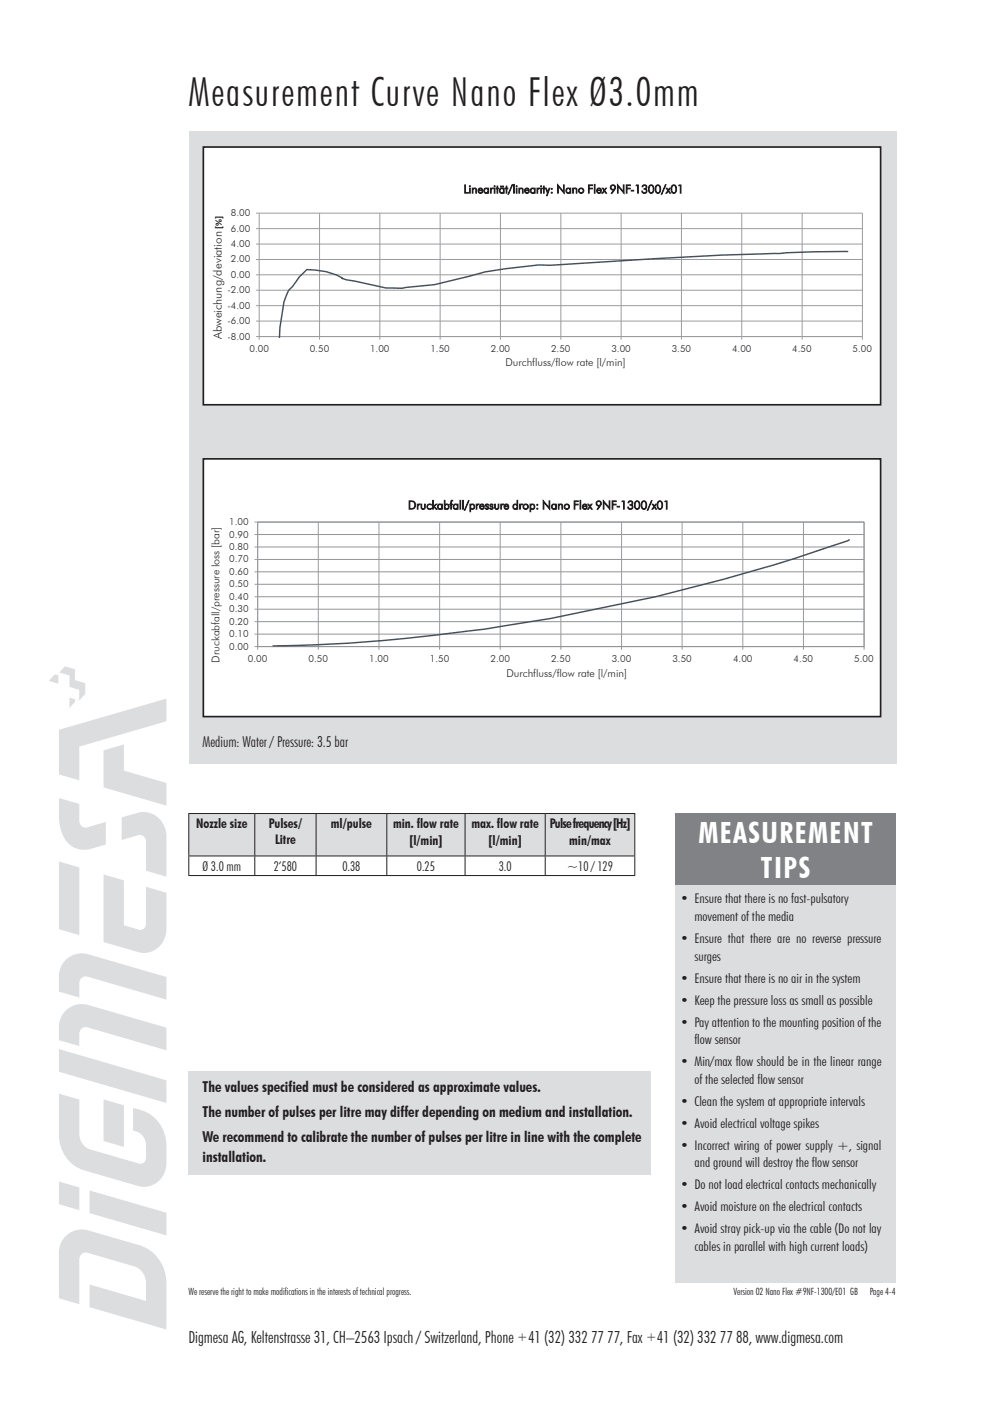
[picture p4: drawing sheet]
<svg xmlns="http://www.w3.org/2000/svg" width="210mm" height="297mm" viewBox="0 0 210 297" stroke-linecap="round" stroke-linejoin="round" font-family="sans-serif">
<defs><g id="words">
<text font-size="8.5" fill="#231f20" x="40" y="22.4">Measurement Curve Nano Flex Ø3.0mm</text>
<g font-size="6.2" fill="#fff">
<text x="148.1" y="178.6">MEASUREMENT</text>
<text x="161.4" y="186.1">TIPS</text>
</g>
<g font-size="3.5" fill="#231f20">
<text x="40" y="284.7">Digmesa AG, Keltenstrasse 31, CH–2563 Ipsach / Switzerland, Phone</text>
<text x="112" y="284.7">41 (32) 332 77 77, Fax</text>
<text x="139.3" y="284.7">41 (32) 332 77 88, www.digmesa.com</text>
</g>
<g font-size="3.2" fill="#231f20">
<text x="43" y="158.4">Medium: Wasser / Druck: 3.5 bar</text>
<text x="43" y="158.4">Medium: Water / Pressure: 3.5 bar</text>
<text x="43" y="231.6">The values specified must be considered as approximate values.</text>
<text x="43" y="236.8">The number of pulses per litre may differ depending on medium and installation.</text>
<text x="43" y="242.1">We recommend to calibrate the number of pulses per litre in line with the complete</text>
<text x="43" y="246.3">installation.</text>
</g>
<g font-size="2.8" fill="#231f20">
<text x="41.6" y="175.6">Nozzle size</text>
<text x="57" y="175.6">Pulses/</text>
<text x="58.3" y="179">Litre</text>
<text x="70.2" y="175.6">ml/pulse</text>
<text x="83.4" y="175.6">min. flow rate</text>
<text x="86.9" y="179.2">[l/min]</text>
<text x="100" y="175.6">max. flow rate</text>
<text x="103.7" y="179.2">[l/min]</text>
<text x="116.6" y="175.6">Pulse frequency [Hz]</text>
<text x="120.7" y="179.2">min/max</text>
<text x="43" y="184.6">Ø 3.0 mm</text>
<text x="58.1" y="184.6">2‘580</text>
<text x="72.6" y="184.6">0.38</text>
<text x="88.4" y="184.6">0.25</text>
<text x="105.8" y="184.6">3.0</text>
<text x="120.3" y="184.6">~10 / 129</text>
<text x="144.3" y="191.5">• Ensure that there is no fast-pulsatory</text>
<text x="147.3" y="195.3">movement of the media</text>
<text x="144.3" y="199.9">• Ensure that there are no reverse pressure</text>
<text x="147.3" y="203.7">surges</text>
<text x="144.3" y="208.3">• Ensure that there is no air in the system</text>
<text x="144.3" y="213">• Keep the pressure loss as small as possible</text>
<text x="144.3" y="217.6">• Pay attention to the mounting position of the</text>
<text x="147.3" y="221.4">flow sensor</text>
<text x="144.3" y="226">• Min/max flow should be in the linear range</text>
<text x="147.3" y="229.8">of the selected flow sensor</text>
<text x="144.3" y="234.5">• Clean the system at appropriate intervals</text>
<text x="144.3" y="239.1">• Avoid electrical voltage spikes</text>
<text x="144.3" y="243.7">• Incorrect wiring of power supply +, signal</text>
<text x="147.3" y="247.5">and ground will destroy the flow sensor</text>
<text x="144.3" y="252.2">• Do not load electrical contacts mechanically</text>
<text x="144.3" y="256.8">• Avoid moisture on the electrical contacts</text>
<text x="144.3" y="261.4">• Avoid stray pick-up via the cable (Do not lay</text>
<text x="147.3" y="265.2">cables in parallel with high current loads)</text>
<text x="109.6" y="284.3">+</text>
<text x="137" y="284.3">+</text>
</g>
<g font-size="2.5" fill="#231f20">
<text x="98.4" y="41">Linearität/linearity: Nano Flex 9NF-1300/x01</text>
<text x="47" y="71.9" transform="rotate(-90 47 71.9)">Abweichung/deviation</text>
<text x="86.6" y="108">Druckabfall/pressure drop: Nano Flex 9NF-1300/x01</text>
</g>
<g font-size="2.3" fill="#231f20">
<text x="107.2" y="77.6">Durchfluss/flow rate [l/min]</text>
<text x="46.6" y="140.5" transform="rotate(-90 46.6 140.5)">Druckabfall/pressure loss [bar]</text>
<text x="107.4" y="143.6">Durchfluss/flow rate [l/min]</text>
</g>
<g font-size="2.1" fill="#231f20">
<text x="48.6" y="114">0.90</text>
<text x="48.6" y="111.3">1.00</text>
<text x="48.6" y="119.3">0.70</text>
<text x="48.6" y="116.6">0.80</text>
<text x="48.6" y="124.5">0.50</text>
<text x="48.6" y="121.9">0.60</text>
<text x="48.6" y="129.8">0.30</text>
<text x="48.6" y="127.2">0.40</text>
<text x="48.6" y="137.7">0.00</text>
<text x="48.6" y="135.1">0.10</text>
<text x="48.6" y="132.4">0.20</text>
<text x="52.6" y="140.4">0.00</text>
<text x="65.4" y="140.4">0.50</text>
<text x="78.3" y="140.4">1.00</text>
<text x="91.2" y="140.4">1.50</text>
<text x="104" y="140.4">2.00</text>
<text x="116.9" y="140.4">2.50</text>
<text x="129.7" y="140.4">3.00</text>
<text x="142.6" y="140.4">3.50</text>
<text x="155.5" y="140.4">4.00</text>
<text x="168.3" y="140.4">4.50</text>
<text x="181.2" y="140.4">5.00</text>
<text x="40" y="274.6">We reserve the right to make modifications in the interests of technical progress.</text>
<text x="155.6" y="274.6">Version 02 Nano Flex #9NF-1300/E01 GB</text>
<text x="184.5" y="274.6">Page 4-4</text>
</g>
<g font-size="2" fill="#231f20">
<text x="49" y="45.8">8.00</text>
<text x="47" y="48.7" transform="rotate(-90 47 48.7)">[%]</text>
<text x="49" y="52.4">4.00</text>
<text x="49" y="49.1">6.00</text>
<text x="49" y="58.9">0.00</text>
<text x="49" y="55.6">2.00</text>
<text x="48.2" y="65.5">-4.00</text>
<text x="48.2" y="62.2">-2.00</text>
<text x="48.2" y="72">-8.00</text>
<text x="48.2" y="68.7">-6.00</text>
<text x="52.9" y="74.6">0.00</text>
<text x="65.7" y="74.6">0.50</text>
<text x="78.5" y="74.6">1.00</text>
<text x="91.3" y="74.6">1.50</text>
<text x="104.1" y="74.6">2.00</text>
<text x="116.9" y="74.6">2.50</text>
<text x="129.7" y="74.6">3.00</text>
<text x="142.5" y="74.6">3.50</text>
<text x="155.3" y="74.6">4.00</text>
<text x="168.1" y="74.6">4.50</text>
<text x="180.8" y="74.6">5.00</text>
</g>
</g></defs>
<g fill="#dcdddf">
<path d="M13.6 262.4a4.8 4.8 0 0 1 5-1.6l10.7 3.1a8.2 8.2 0 0 1 6 8.2v9.8l-16.3-4.7v-4.9l12 3.5v-3.8a3.7 3.7 0 0 0-2.6-3.5l-10-2.9a1.37 1.37 0 0 0-1.6 1.4v9.5l-4.3-1.2v-9.8a4.8 4.8 0 0 1 1.1-3.1z"/>
<path d="M12.5 250.5l4.3 1.3v4.8l-4.3-1.3z"/>
<path d="M19 252.4l16.3 4.7v4.8l-16.3-4.7z"/>
<path d="M22 233.1l4.3 1.2v8.9l-4.3-1.3z"/>
<path d="M12.5 231.9l4.3 1.2v7.3a3.4 3.4 0 0 0 2.3 3.3l10.5 3a1.21 1.21 0 0 0 1.4-1.2 6.7 6.7 0 0 0-.5-4.3 3.1 3.1 0 0 0-2.3-1.5v-4.8a9.8 9.8 0 0 1 5 2.5 8.2 8.2 0 0 1 2.1 5.6v3.6a4.8 4.8 0 0 1-5.9 4.9l-11.6-3.4a7.7 7.7 0 0 1-5.3-7.5z"/>
<path d="M13.6 203.8a4.8 4.8 0 0 1 5-1.5l16.7 4.8v4.8l-16.9-4.9a1.37 1.37 0 0 0-1.6 1.4v3.1l-4.3-1.3a8.7 8.7 0 0 1 .7-5.7z"/>
<path d="M13.6 214.6a4.8 4.8 0 0 1 5-1.6l16.7 4.9v4.8l-16.9-4.9a1.37 1.37 0 0 0-1.6 1.4v2.6l-4.3-1.3a8.1 8.1 0 0 1 .7-5.2z"/>
<path d="M12.5 222.4l22.8 6.6v4.9l-22.8-6.7z"/>
<path d="M22 185.4l4.3 1.3v9.5l3.3 .9a1.21 1.21 0 0 0 1.4-1.2v-7.9l4.3 1.3v7.7a4.8 4.8 0 0 1-5.9 4.9l-7.4-2.2z"/>
<path d="M12.5 182.7l4.3 1.2v14.4l-4.3-1.3z"/>
<path d="M12.5 169.2l4.3 1.3v3.6a1.35 1.35 0 0 0 1.6 1.3l4-1.1v4.7l-3.2 1a5.1 5.1 0 0 1-6.3-4.2l-.4-2.2z"/>
<path d="M25.8 173.3l1.7-.5a6 6 0 0 1 5.4 .1 5.3 5.3 0 0 1 2.4 4.5v8.5l-4.3-1.3v-6.2a1.34 1.34 0 0 0-1.6-1.3l-3.6 1z"/>
<path d="M22 159.1l4.3-1.3v5.6l9 2.6v4.8l-13.3-3.9z"/>
<path d="M12.5 154.7l22.8-6.6v4.8l-18.5 5.4v7.1l-4.3-1.2z"/>
<path d="M11.6 143l.9 .2v-.5l1.3-1.4 2.1 .6v2.3l2.2 .6v2.3l-1.3 1.4-.9-.3v.6l-1.3 1.4-4.3-5.8z"/>
</g>
<g fill="#fff">
<path d="M10.3 144.4l6.5 1.8v2.3l-6.5-1.8z"/>
<path d="M12.5 142.7l2.1 .6v6.9l-2.1-.6z"/>
</g>
<path d="M12.5 142.7l2.1 .6v6.9l-2.1-.6z" fill="none" stroke="#fff" stroke-width=".21"/>
<g fill="#dcdddf">
<path d="M40 227.2h98.1v22h-98.1z"/>
<path d="M143.3 187.6h46.7v84.4h-46.7z"/>
</g>
<path d="M143.3 172.4h46.7v15.2h-46.7z" fill="#808285"/>
<path d="M40 172.5h14v9h-14zM54 172.5h13v9h-13zM67 172.5h15v9h-15zM82 172.5h16.6v9h-16.6zM98.6 172.5h17v9h-17zM115.6 172.5h19v9h-19z" fill="#dcdddf"/>
<g fill="none" stroke="#231f20" stroke-width=".21">
<path d="M40 172.5h94.7M40 172.6v8.8M54 172.6v8.8M67 172.6v8.8M82 172.6v8.8M98.6 172.6v8.8M115.6 172.6v8.8M134.6 172.6v8.8M40 181.5h94.7M40 185.6h94.7M40 181.6v3.9M54 181.6v3.9"/>
<path d="M67 181.6v3.9M82 181.6v3.9M98.6 181.6v3.9M115.6 181.6v3.9M134.6 181.6v3.9"/>
</g>
<path d="M40.1 28h150v134h-150z" fill="#dcdddf"/>
<path d="M43.1 31.2h143.7v54.6h-143.7z" fill="#fff"/>
<path d="M43.1 31.2h143.7v54.6h-143.7z" fill="none" stroke="#231f20" stroke-width=".35"/>
<g fill="#fff">
<path d="M43.8 37h141.4l.5 .1v42.9l-.5 .2h-141.4z"/>
<path d="M55 45.2h127.9v26.2h-127.9z"/>
</g>
<g fill="none" stroke="#9b9ca0" stroke-width=".21">
<path d="M54.3 45.2h128.6v26.8M55 45.2v26.8M67.8 45.2v26.8M80.6 45.2v26.8M93.4 45.2v26.8M106.1 45.2v26.8M119 45.2v26.8M131.7 45.2v26.8M144.5 45.2v26.8M157.3 45.2v26.8M170.1 45.2v26.8M182.9 58.3h-128.6"/>
<path d="M182.9 55h-128.6M182.9 51.7h-128.6M182.9 48.5h-128.6M182.9 71.4h-128.6M182.9 68.1h-128.6M182.9 64.8h-128.6M182.9 61.5h-128.6"/>
</g>
<path d="M179.8 53.3a164.7 164.7 0 0 0-14.6 .5 535 535 0 0 0-26.3 1l-22.2 1.4h-2.5l-7 .8-4.3 .6-10.8 2.8-6.8 .7-3.5-.1-8.3-1.7-1-.3h.1a14.7 14.7 0 0 0-7.5-1.8l-1.6 1.5-1.4 2-.9 .9-.5 1.1-.5 1.3-.8 5.5-.1 2" fill="none" stroke="#36546b" stroke-width=".31"/>
<path d="M43.1 97.3h143.7v54.6h-143.7z" fill="#fff"/>
<path d="M43.1 97.3h143.7v54.6h-143.7z" fill="none" stroke="#231f20" stroke-width=".35"/>
<g fill="#fff">
<path d="M44.4 105.2h141.1v39.4h-141.1z"/>
<path d="M54.6 110.7h128.7v26.4h-128.7z"/>
</g>
<g fill="none" stroke="#929497" stroke-width=".21">
<path d="M54.6 110.7h128.7v26.4h-128.7zM54.6 118.6h128.7M54.6 116h128.7M54.6 113.3h128.7M54.6 110.7h128.7M54.6 137.7v-.6h128.7v.6M54.6 134.5h128.7M54.6 131.8h128.7M54.6 129.2h128.7M54.6 126.5h128.7M54.6 123.9h128.7M54.6 121.2h128.7"/>
<path d="M67.5 137.1v.6M80.4 137.1v.6M93.2 137.1v.6M106.1 137.1v.6M119 137.1v.6M131.8 137.1v.6M144.7 137.1v.6M157.5 137.1v.6M170.4 137.1v.6"/>
</g>
<g fill="none" stroke="#9b9ca0" stroke-width=".21">
<path d="M54 110.7h.6v26.4h-.6M54 118.6h.6M54 116h.6M54 113.3h.6M67.5 110.7v26.4M80.4 110.7v26.4M93.2 110.7v26.4M106.1 110.7v26.4M119 110.7v26.4M131.8 110.7v26.4M144.7 110.7v26.4M157.5 110.7v26.4"/>
<path d="M170.4 110.7v26.4M183.3 110.7v26.4M54 134.5h.6M54 131.8h.6M54 129.2h.6M54 126.5h.6M54 123.9h.6M54 121.2h.6"/>
</g>
<path d="M180.1 114.4l-10.5 3.7-6.5 2a424 424 0 0 1-48.9 11.4 370.1 370.1 0 0 1-45.9 5.2l-10.4 .3" fill="none" stroke="#36546b" stroke-width=".31"/>
<use href="#words"/>
</svg>
